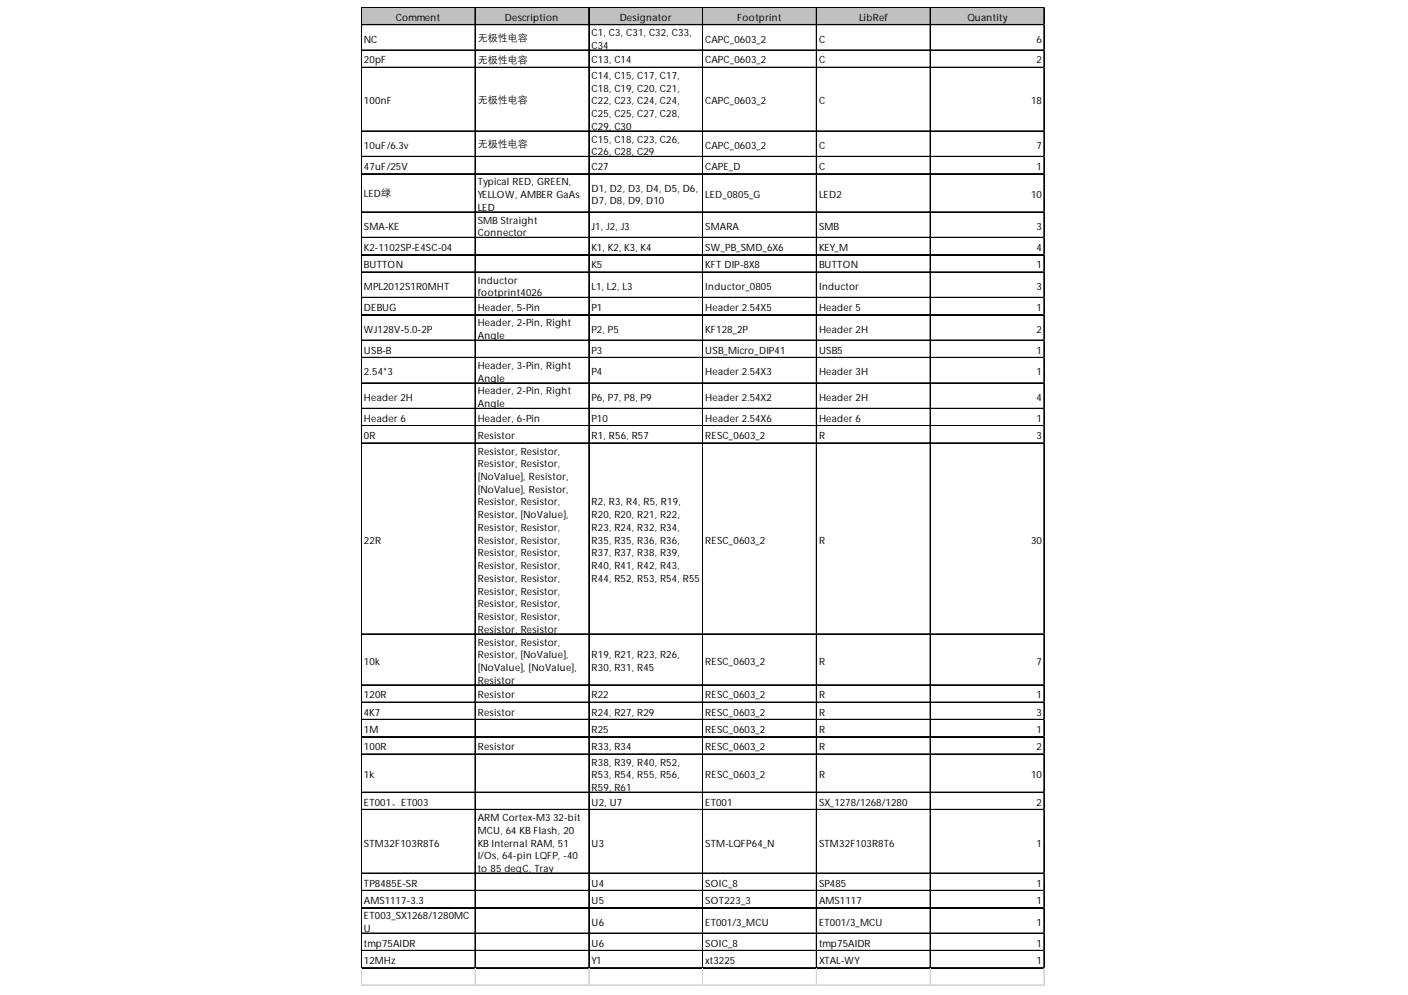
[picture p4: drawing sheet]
<svg xmlns="http://www.w3.org/2000/svg" width="297mm" height="210mm" viewBox="0 0 297 210" stroke-linecap="round" stroke-linejoin="round" font-family="sans-serif">
<defs><g id="words">
<g font-size="2.1">
<text x="83.5" y="4.4">Comment</text>
<text x="106.5" y="4.4">Description</text>
<text x="130.7" y="4.4">Designator</text>
<text x="155.5" y="4.4">Footprint</text>
<text x="181.2" y="4.4">LibRef</text>
<text x="204.1" y="4.4">Quantity</text>
<text x="76.8" y="9">NC</text>
<text x="100.8" y="8.6">无极性电容</text>
<text x="124.8" y="7.6">C1, C3, C31, C32, C33,</text>
<text x="124.8" y="10.3">C34</text>
<text x="148.8" y="9">CAPC_0603_2</text>
<text x="172.8" y="9">C</text>
<text x="218.7" y="9">6</text>
<text x="76.8" y="13.4">20pF</text>
<text x="100.8" y="13.2">无极性电容</text>
<text x="124.8" y="13.4">C13, C14</text>
<text x="124.8" y="16.6">C14, C15, C17, C17,</text>
<text x="148.8" y="13.4">CAPC_0603_2</text>
<text x="172.8" y="13.4">C</text>
<text x="218.7" y="13.4">2</text>
<text x="76.8" y="22">100nF</text>
<text x="100.8" y="21.6">无极性电容</text>
<text x="124.8" y="19.3">C18, C19, C20, C21,</text>
<text x="124.8" y="22">C22, C23, C24, C24,</text>
<text x="148.8" y="22">CAPC_0603_2</text>
<text x="172.8" y="22">C</text>
<text x="217.5" y="22">18</text>
<text x="124.8" y="24.7">C25, C25, C27, C28,</text>
<text x="124.8" y="27.4">C29, C30</text>
<text x="76.8" y="31.4">10uF/6.3v</text>
<text x="76.8" y="35.8">47uF/25V</text>
<text x="100.8" y="31">无极性电容</text>
<text x="124.8" y="30.1">C15, C18, C23, C26,</text>
<text x="124.8" y="32.8">C26, C28, C29</text>
<text x="124.8" y="35.8">C27</text>
<text x="148.8" y="31.4">CAPC_0603_2</text>
<text x="148.8" y="35.8">CAPE_D</text>
<text x="172.8" y="31.4">C</text>
<text x="172.8" y="35.8">C</text>
<text x="218.7" y="31.4">7</text>
<text x="218.7" y="35.8">1</text>
<text x="76.8" y="41.6">LED绿</text>
<text x="100.8" y="39.1">Typical RED, GREEN,</text>
<text x="100.8" y="41.8">YELLOW, AMBER GaAs</text>
<text x="124.8" y="40.4">D1, D2, D3, D4, D5, D6,</text>
<text x="148.8" y="41.8">LED_0805_G</text>
<text x="172.8" y="41.8">LED2</text>
<text x="217.5" y="41.8">10</text>
<text x="100.8" y="44.5">LED</text>
<text x="100.8" y="47.2">SMB Straight</text>
<text x="124.8" y="43.1">D7, D8, D9, D10</text>
<text x="76.8" y="48.5">SMA-KE</text>
<text x="76.8" y="52.9">K2-1102SP-E4SC-04</text>
<text x="100.8" y="49.8">Connector</text>
<text x="124.8" y="48.5">J1, J2, J3</text>
<text x="124.8" y="52.9">K1, K2, K3, K4</text>
<text x="148.8" y="48.5">SMARA</text>
<text x="148.8" y="52.9">SW_PB_SMD_6X6</text>
<text x="172.8" y="48.5">SMB</text>
<text x="172.8" y="52.9">KEY_M</text>
<text x="218.7" y="48.5">3</text>
<text x="218.7" y="52.9">4</text>
<text x="76.8" y="56.6">BUTTON</text>
<text x="100.8" y="59.8">Inductor</text>
<text x="124.8" y="56.6">K5</text>
<text x="148.8" y="56.6">KFT DIP-8X8</text>
<text x="172.8" y="56.6">BUTTON</text>
<text x="218.7" y="56.6">1</text>
<text x="76.8" y="61.2">MPL2012S1R0MHT</text>
<text x="76.8" y="65.6">DEBUG</text>
<text x="100.8" y="62.5">footprint4026</text>
<text x="100.8" y="65.6">Header, 5-Pin</text>
<text x="124.8" y="61.2">L1, L2, L3</text>
<text x="124.8" y="65.6">P1</text>
<text x="148.8" y="61.2">Inductor_0805</text>
<text x="148.8" y="65.6">Header 2.54X5</text>
<text x="172.8" y="61.2">Inductor</text>
<text x="172.8" y="65.6">Header 5</text>
<text x="218.7" y="61.2">3</text>
<text x="218.7" y="65.6">1</text>
<text x="76.8" y="70.2">WJ128V-5.0-2P</text>
<text x="100.8" y="68.8">Header, 2-Pin, Right</text>
<text x="100.8" y="71.5">Angle</text>
<text x="124.8" y="70.2">P2, P5</text>
<text x="148.8" y="70.2">KF128_2P</text>
<text x="172.8" y="70.2">Header 2H</text>
<text x="218.7" y="70.2">2</text>
<text x="76.8" y="74.6">USB-B</text>
<text x="100.8" y="77.8">Header, 3-Pin, Right</text>
<text x="124.8" y="74.6">P3</text>
<text x="148.8" y="74.6">USB_Micro_DIP41</text>
<text x="172.8" y="74.6">USB5</text>
<text x="218.7" y="74.6">1</text>
<text x="76.8" y="79.2">2.54*3</text>
<text x="100.8" y="80.5">Angle</text>
<text x="100.8" y="83.2">Header, 2-Pin, Right</text>
<text x="124.8" y="79.2">P4</text>
<text x="148.8" y="79.2">Header 2.54X3</text>
<text x="172.8" y="79.2">Header 3H</text>
<text x="218.7" y="79.2">1</text>
<text x="76.8" y="84.6">Header 2H</text>
<text x="76.8" y="89">Header 6</text>
<text x="100.8" y="85.9">Angle</text>
<text x="100.8" y="89">Header, 6-Pin</text>
<text x="124.8" y="84.6">P6, P7, P8, P9</text>
<text x="124.8" y="89">P10</text>
<text x="148.8" y="84.6">Header 2.54X2</text>
<text x="148.8" y="89">Header 2.54X6</text>
<text x="172.8" y="84.6">Header 2H</text>
<text x="172.8" y="89">Header 6</text>
<text x="218.7" y="84.6">4</text>
<text x="218.7" y="89">1</text>
<text x="76.8" y="92.6">0R</text>
<text x="100.8" y="92.6">Resistor</text>
<text x="100.8" y="95.9">Resistor, Resistor,</text>
<text x="124.8" y="92.6">R1, R56, R57</text>
<text x="148.8" y="92.6">RESC_0603_2</text>
<text x="172.8" y="92.6">R</text>
<text x="218.7" y="92.6">3</text>
<text x="100.8" y="98.6">Resistor, Resistor,</text>
<text x="100.8" y="101.3">[NoValue], Resistor,</text>
<text x="100.8" y="103.9">[NoValue], Resistor,</text>
<text x="100.8" y="106.6">Resistor, Resistor,</text>
<text x="124.8" y="106.6">R2, R3, R4, R5, R19,</text>
<text x="100.8" y="109.3">Resistor, [NoValue],</text>
<text x="100.8" y="112">Resistor, Resistor,</text>
<text x="124.8" y="109.3">R20, R20, R21, R22,</text>
<text x="124.8" y="112">R23, R24, R32, R34,</text>
<text x="76.8" y="114.7">22R</text>
<text x="100.8" y="114.7">Resistor, Resistor,</text>
<text x="100.8" y="117.4">Resistor, Resistor,</text>
<text x="124.8" y="114.7">R35, R35, R36, R36,</text>
<text x="124.8" y="117.4">R37, R37, R38, R39,</text>
<text x="148.8" y="114.7">RESC_0603_2</text>
<text x="172.8" y="114.7">R</text>
<text x="217.5" y="114.7">30</text>
<text x="100.8" y="120.1">Resistor, Resistor,</text>
<text x="100.8" y="122.7">Resistor, Resistor,</text>
<text x="100.8" y="125.4">Resistor, Resistor,</text>
<text x="124.8" y="120.1">R40, R41, R42, R43,</text>
<text x="124.8" y="122.7">R44, R52, R53, R54, R55</text>
<text x="100.8" y="128.1">Resistor, Resistor,</text>
<text x="100.8" y="130.8">Resistor, Resistor,</text>
<text x="100.8" y="133.5">Resistor, Resistor</text>
<text x="100.8" y="136.2">Resistor, Resistor,</text>
<text x="76.8" y="140.2">10k</text>
<text x="100.8" y="138.9">Resistor, [NoValue],</text>
<text x="100.8" y="141.5">[NoValue], [NoValue],</text>
<text x="124.8" y="138.9">R19, R21, R23, R26,</text>
<text x="124.8" y="141.5">R30, R31, R45</text>
<text x="148.8" y="140.2">RESC_0603_2</text>
<text x="172.8" y="140.2">R</text>
<text x="218.7" y="140.2">7</text>
<text x="76.8" y="147.3">120R</text>
<text x="100.8" y="144.2">Resistor</text>
<text x="100.8" y="147.3">Resistor</text>
<text x="124.8" y="147.3">R22</text>
<text x="148.8" y="147.3">RESC_0603_2</text>
<text x="172.8" y="147.3">R</text>
<text x="218.7" y="147.3">1</text>
<text x="76.8" y="150.9">4K7</text>
<text x="76.8" y="154.6">1M</text>
<text x="100.8" y="150.9">Resistor</text>
<text x="124.8" y="150.9">R24, R27, R29</text>
<text x="124.8" y="154.6">R25</text>
<text x="148.8" y="150.9">RESC_0603_2</text>
<text x="148.8" y="154.6">RESC_0603_2</text>
<text x="172.8" y="150.9">R</text>
<text x="172.8" y="154.6">R</text>
<text x="218.7" y="150.9">3</text>
<text x="218.7" y="154.6">1</text>
<text x="76.8" y="158.2">100R</text>
<text x="100.8" y="158.2">Resistor</text>
<text x="124.8" y="158.2">R33, R34</text>
<text x="124.8" y="161.5">R38, R39, R40, R52,</text>
<text x="148.8" y="158.2">RESC_0603_2</text>
<text x="172.8" y="158.2">R</text>
<text x="218.7" y="158.2">2</text>
<text x="76.8" y="164.2">1k</text>
<text x="124.8" y="164.2">R53, R54, R55, R56,</text>
<text x="124.8" y="166.9">R59, R61</text>
<text x="148.8" y="164.2">RESC_0603_2</text>
<text x="172.8" y="164.2">R</text>
<text x="217.5" y="164.2">10</text>
<text x="76.8" y="169.9">ET001、ET003</text>
<text x="100.8" y="173.2">ARM Cortex-M3 32-bit</text>
<text x="124.8" y="169.9">U2, U7</text>
<text x="148.8" y="169.9">ET001</text>
<text x="172.8" y="169.9">SX_1278/1268/1280</text>
<text x="218.7" y="169.9">2</text>
<text x="76.8" y="178.6">STM32F103R8T6</text>
<text x="100.8" y="175.9">MCU, 64 KB Flash, 20</text>
<text x="100.8" y="178.6">KB Internal RAM, 51</text>
<text x="124.8" y="178.6">U3</text>
<text x="148.8" y="178.6">STM-LQFP64_N</text>
<text x="172.8" y="178.6">STM32F103R8T6</text>
<text x="218.7" y="178.6">1</text>
<text x="100.8" y="181.3">I/Os, 64-pin LQFP, -40</text>
<text x="100.8" y="183.9">to 85 degC, Tray</text>
<text x="76.8" y="187">TP8485E-SR</text>
<text x="76.8" y="190.7">AMS1117-3.3</text>
<text x="124.8" y="187">U4</text>
<text x="124.8" y="190.7">U5</text>
<text x="148.8" y="187">SOIC_8</text>
<text x="148.8" y="190.7">SOT223_3</text>
<text x="172.8" y="187">SP485</text>
<text x="172.8" y="190.7">AMS1117</text>
<text x="218.7" y="187">1</text>
<text x="218.7" y="190.7">1</text>
<text x="76.8" y="193.9">ET003_SX1268/1280MC</text>
<text x="76.8" y="196.6">U</text>
<text x="124.8" y="195.3">U6</text>
<text x="148.8" y="195.3">ET001/3_MCU</text>
<text x="172.8" y="195.3">ET001/3_MCU</text>
<text x="218.7" y="195.3">1</text>
<text x="76.8" y="199.7">tmp75AIDR</text>
<text x="76.8" y="203.3">12MHz</text>
<text x="124.8" y="199.7">U6</text>
<text x="124.8" y="203.3">Y1</text>
<text x="148.8" y="199.7">SOIC_8</text>
<text x="148.8" y="203.3">xt3225</text>
<text x="172.8" y="199.7">tmp75AIDR</text>
<text x="172.8" y="203.3">XTAL-WY</text>
<text x="218.7" y="199.7">1</text>
<text x="218.7" y="203.3">1</text>
</g>
</g></defs>
<path d="M76.3 1.7h144.1v3.6h-144.1z" fill="#c0c0c0"/>
<g fill="none" stroke="#000" stroke-width=".21">
<path d="M76.2 1.5v202.8M76.3 1.5v202.8M76.4 1.5h144M76.4 1.6h144M76.4 5.2h144M76.4 5.3h144M76.4 10.5h144M76.4 10.6h144M76.4 14.2h144M76.4 14.3h144M100.2 1.7v202.6M100.3 1.7v202.6"/>
<path d="M124.2 1.7v202.6M124.3 1.7v202.6M148.2 1.7v202.6M148.3 1.7v202.6M172.2 1.7v202.6M172.3 1.7v202.6M196.2 1.7v202.6M196.3 1.7v202.6M220.2 1.7v202.6M220.3 1.7v202.6M76.4 27.6h144M76.4 27.7h144"/>
<path d="M76.4 33h144M76.4 33.1h144M76.4 36.6h144M76.4 36.7h144M76.4 44.7h144M76.4 44.8h144M76.4 50.1h144M76.4 53.7h144M76.4 53.8h144M76.4 57.3h144M76.4 57.4h144M76.4 62.7h144"/>
<path d="M76.4 62.8h144M76.4 66.4h144M76.4 66.5h144M76.4 71.7h144M76.4 71.8h144M76.4 75.4h144M76.4 75.5h144M76.4 80.8h144M76.4 86.1h144M76.4 86.2h144M76.4 89.8h144M76.4 89.9h144"/>
<path d="M76.4 93.4h144M76.4 93.5h144M76.4 133.7h144M76.4 133.8h144M76.4 144.5h144M76.4 148.1h144M76.4 148.2h144M76.4 151.7h144M76.4 151.8h144M76.4 155.4h144M76.4 155.5h144M76.4 159h144"/>
<path d="M76.4 159.1h144M76.4 167.1h144M76.4 167.2h144M76.4 170.7h144M76.4 170.8h144M76.4 184.2h144M76.4 184.3h144M76.4 187.8h144M76.4 187.9h144M76.4 191.5h144M76.4 191.6h144M76.4 196.8h144"/>
<path d="M76.4 196.9h144M76.4 200.5h144M76.4 200.6h144M76.4 204.1h144M76.4 204.2h144"/>
</g>
<g fill="none" stroke="#d4d4d4" stroke-width=".21">
<path d="M220.4 1.5h.1M76.2 204.3v3.7M76.3 204.3v3.7M100.2 204.3v3.7M100.3 204.3v3.7M124.2 204.3v3.7M124.3 204.3v3.7M148.2 204.3v3.7M148.3 204.3v3.7M172.2 204.3v3.7M172.3 204.3v3.7M196.2 204.3v3.7"/>
<path d="M196.3 204.3v3.7M220.2 204.3v3.7M220.3 204.3v3.7"/>
</g>
<path d="M220.4 1.5l.1 .2z" fill="#d4d4d4"/>
<path d="M220.4 5.2h.1" fill="none" stroke="#d4d4d4" stroke-width=".21"/>
<path d="M220.4 5.2l.1 .1z" fill="#d4d4d4"/>
<path d="M220.4 10.5h.1" fill="none" stroke="#d4d4d4" stroke-width=".21"/>
<path d="M220.4 10.5l.1 .2z" fill="#d4d4d4"/>
<path d="M220.4 14.2h.1" fill="none" stroke="#d4d4d4" stroke-width=".21"/>
<path d="M220.4 14.2l.1 .2z" fill="#d4d4d4"/>
<path d="M220.4 27.6h.1" fill="none" stroke="#d4d4d4" stroke-width=".21"/>
<path d="M220.4 27.6l.1 .2z" fill="#d4d4d4"/>
<path d="M220.4 33h.1" fill="none" stroke="#d4d4d4" stroke-width=".21"/>
<path d="M220.4 33l.1 .2z" fill="#d4d4d4"/>
<path d="M220.4 36.6h.1" fill="none" stroke="#d4d4d4" stroke-width=".21"/>
<path d="M220.4 36.6l.1 .2z" fill="#d4d4d4"/>
<path d="M220.4 44.7h.1" fill="none" stroke="#d4d4d4" stroke-width=".21"/>
<path d="M220.4 44.7l.1 .2z" fill="#d4d4d4"/>
<path d="M220.4 50.1h.1" fill="none" stroke="#d4d4d4" stroke-width=".21"/>
<path d="M220.4 50.1l.1 .1z" fill="#d4d4d4"/>
<path d="M220.4 53.7h.1" fill="none" stroke="#d4d4d4" stroke-width=".21"/>
<path d="M220.4 53.7l.1 .2z" fill="#d4d4d4"/>
<path d="M220.4 57.3h.1" fill="none" stroke="#d4d4d4" stroke-width=".21"/>
<path d="M220.4 57.3l.1 .2z" fill="#d4d4d4"/>
<path d="M220.4 62.7h.1" fill="none" stroke="#d4d4d4" stroke-width=".21"/>
<path d="M220.4 62.7l.1 .2z" fill="#d4d4d4"/>
<path d="M220.4 66.4h.1" fill="none" stroke="#d4d4d4" stroke-width=".21"/>
<path d="M220.4 66.4l.1 .2z" fill="#d4d4d4"/>
<path d="M220.4 71.7h.1" fill="none" stroke="#d4d4d4" stroke-width=".21"/>
<path d="M220.4 71.7l.1 .2z" fill="#d4d4d4"/>
<path d="M220.4 75.4h.1" fill="none" stroke="#d4d4d4" stroke-width=".21"/>
<path d="M220.4 75.4l.1 .2z" fill="#d4d4d4"/>
<path d="M220.4 80.8h.1" fill="none" stroke="#d4d4d4" stroke-width=".21"/>
<path d="M220.4 80.8l.1 .1z" fill="#d4d4d4"/>
<path d="M220.4 86.1h.1" fill="none" stroke="#d4d4d4" stroke-width=".21"/>
<path d="M220.4 86.1l.1 .2z" fill="#d4d4d4"/>
<path d="M220.4 89.8h.1" fill="none" stroke="#d4d4d4" stroke-width=".21"/>
<path d="M220.4 89.8l.1 .2z" fill="#d4d4d4"/>
<path d="M220.4 93.4h.1" fill="none" stroke="#d4d4d4" stroke-width=".21"/>
<path d="M220.4 93.4l.1 .2z" fill="#d4d4d4"/>
<path d="M220.4 133.7h.1" fill="none" stroke="#d4d4d4" stroke-width=".21"/>
<path d="M220.4 133.7l.1 .2z" fill="#d4d4d4"/>
<path d="M220.4 144.5h.1" fill="none" stroke="#d4d4d4" stroke-width=".21"/>
<path d="M220.4 144.5l.1 .1z" fill="#d4d4d4"/>
<path d="M220.4 148.1h.1" fill="none" stroke="#d4d4d4" stroke-width=".21"/>
<path d="M220.4 148.1l.1 .2z" fill="#d4d4d4"/>
<path d="M220.4 151.7h.1" fill="none" stroke="#d4d4d4" stroke-width=".21"/>
<path d="M220.4 151.7l.1 .2z" fill="#d4d4d4"/>
<path d="M220.4 155.4h.1" fill="none" stroke="#d4d4d4" stroke-width=".21"/>
<path d="M220.4 155.4l.1 .2z" fill="#d4d4d4"/>
<path d="M220.4 159h.1" fill="none" stroke="#d4d4d4" stroke-width=".21"/>
<path d="M220.4 159l.1 .2z" fill="#d4d4d4"/>
<path d="M220.4 167.1h.1" fill="none" stroke="#d4d4d4" stroke-width=".21"/>
<path d="M220.4 167.1l.1 .2z" fill="#d4d4d4"/>
<path d="M220.4 170.7h.1" fill="none" stroke="#d4d4d4" stroke-width=".21"/>
<path d="M220.4 170.7l.1 .2z" fill="#d4d4d4"/>
<path d="M220.4 184.2h.1" fill="none" stroke="#d4d4d4" stroke-width=".21"/>
<path d="M220.4 184.2l.1 .2z" fill="#d4d4d4"/>
<path d="M220.4 187.8h.1" fill="none" stroke="#d4d4d4" stroke-width=".21"/>
<path d="M220.4 187.8l.1 .2z" fill="#d4d4d4"/>
<path d="M220.4 191.5h.1" fill="none" stroke="#d4d4d4" stroke-width=".21"/>
<path d="M220.4 191.5l.1 .1z" fill="#d4d4d4"/>
<path d="M220.4 196.8h.1" fill="none" stroke="#d4d4d4" stroke-width=".21"/>
<path d="M220.4 196.8l.1 .2z" fill="#d4d4d4"/>
<path d="M220.4 200.5h.1" fill="none" stroke="#d4d4d4" stroke-width=".21"/>
<path d="M220.4 200.5l.1 .2z" fill="#d4d4d4"/>
<path d="M220.4 204.1h.1" fill="none" stroke="#d4d4d4" stroke-width=".21"/>
<path d="M220.4 204.1l.1 .2z" fill="#d4d4d4"/>
<path d="M76.2 207.8h144.3M76.2 207.9h144.3" fill="none" stroke="#d4d4d4" stroke-width=".21"/>
<use href="#words"/>
</svg>
